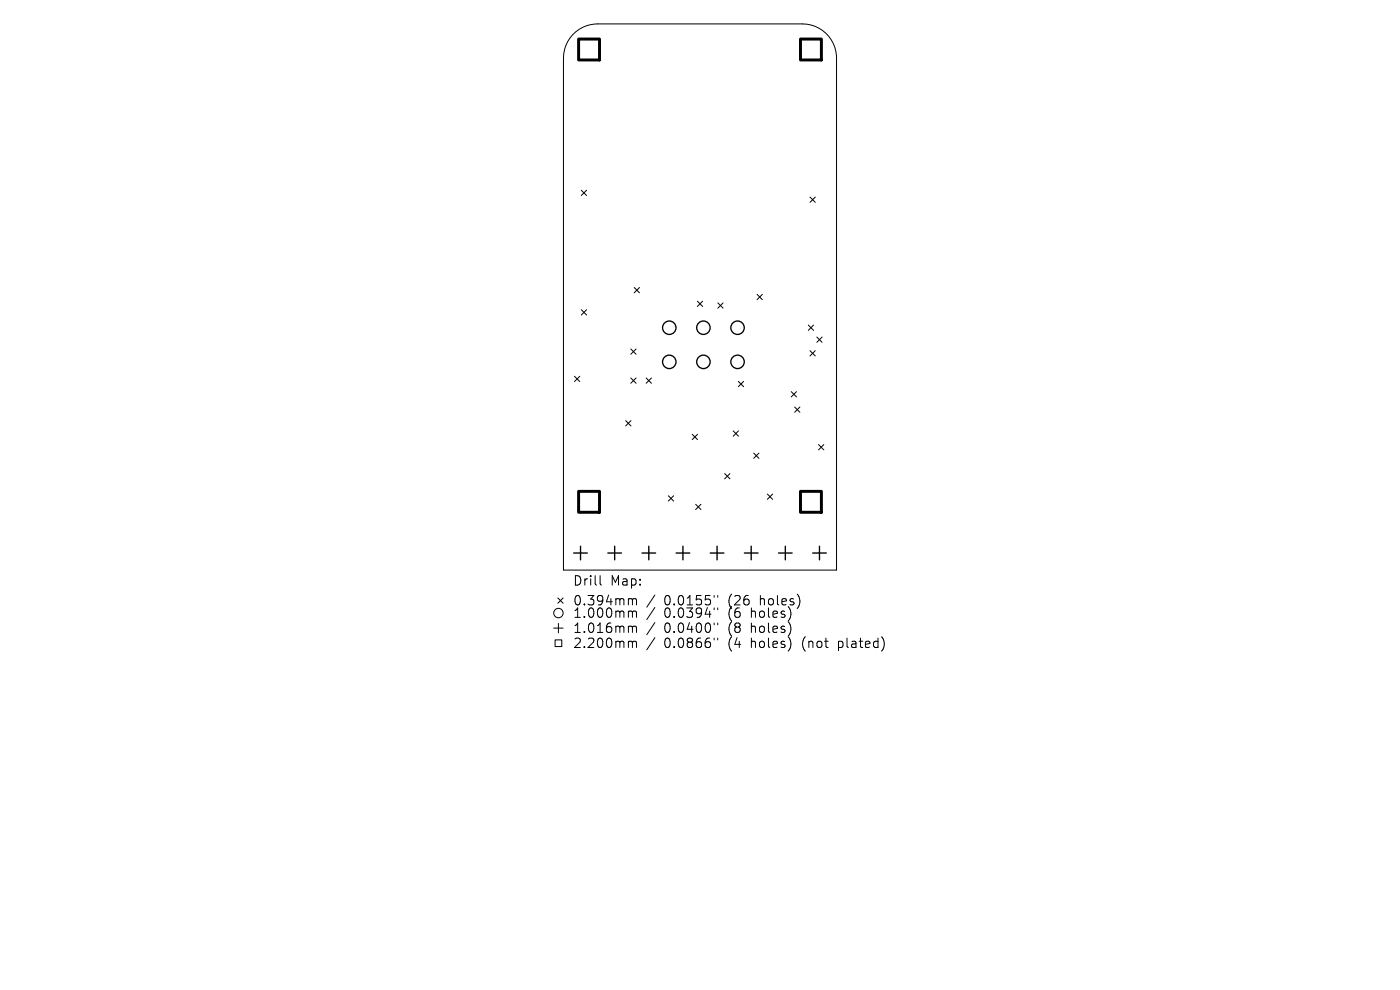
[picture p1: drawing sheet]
<svg xmlns="http://www.w3.org/2000/svg" width="297mm" height="210mm" viewBox="0 0 297 210" stroke-linecap="round" stroke-linejoin="round" font-family="sans-serif">
<defs><g id="words">
<g font-size="2.8">
<text x="121.5" y="124.5">Drill</text>
<text x="129.5" y="124.5">Map:</text>
<text x="121.5" y="128.7">0.394mm</text>
<text x="121.5" y="131.3">1.000mm</text>
<text x="140.9" y="128.7">0.0155&quot;</text>
<text x="140.9" y="131.3">0.0394&quot;</text>
<text x="154.6" y="128.7">(26</text>
<text x="154.6" y="131.3">(6</text>
<text x="159.6" y="131.3">holes)</text>
<text x="161.5" y="128.7">holes)</text>
<text x="121.5" y="134.5">1.016mm</text>
<text x="121.5" y="137.7">2.200mm</text>
<text x="140.9" y="134.5">0.0400&quot;</text>
<text x="140.9" y="137.7">0.0866&quot;</text>
<text x="154.6" y="134.5">(8</text>
<text x="154.6" y="137.7">(4</text>
<text x="159.6" y="134.5">holes)</text>
<text x="159.6" y="137.7">holes)</text>
<text x="170.7" y="137.7">(not</text>
<text x="178.5" y="137.7">plated)</text>
</g>
</g></defs>
<g fill="none" stroke="#000" stroke-width=".21">
<path d="M121.5 7.4a7.2 7.2 0 0 1 5.3-2.3h43.4a7.2 7.2 0 0 1 7.3 7.2v108.6h-58v-108.6a7.2 7.2 0 0 1 2-4.9zM123.3 40.4l1.1 1.1M124.4 40.4l-1.1 1.1M171.8 41.8l1.2 1.1M173 41.8l-1.2 1.1M121.9 79.8l1.1 1.1M123 79.8l-1.1 1.1M123.3 65.7l1.1 1.1M124.4 65.7l-1.1 1.1M133.8 74l1.1 1.1M134.5 61l1.2 1.1M134.9 74l-1.1 1.1"/>
<path d="M135.7 61l-1.2 1.1M147.9 63.9l1.2 1.1M149.1 63.9l-1.2 1.1M152.3 64.3l1.1 1.1M153.4 64.3l-1.1 1.1M160.6 62.4l1.1 1.2M161.7 62.4l-1.1 1.2M171.5 69l1.1 1.1M171.8 74.4l1.2 1.1M172.6 69l-1.1 1.1M173 74.4l-1.2 1.1M173.3 71.5l1.1 1.1"/>
<path d="M174.4 71.5l-1.1 1.1M132.7 89.2l1.2 1.2M133.8 80.2l1.1 1.1M133.9 89.2l-1.2 1.2M134.9 80.2l-1.1 1.1M137.1 80.2l1.1 1.1M138.2 80.2l-1.1 1.1M146.9 92.1l1.1 1.2M148 92.1l-1.1 1.2M155.5 91.4l1.2 1.1M156.6 80.9l1.2 1.1M156.7 91.4l-1.2 1.1"/>
<path d="M157.8 80.9l-1.2 1.1M159.9 96.1l1.1 1.1M161 96.1l-1.1 1.1M167.9 83.1l1.1 1.1M168.6 86.3l1.1 1.2M169 83.1l-1.1 1.1M169.7 86.3l-1.1 1.2M173.6 94.3l1.2 1.1M174.8 94.3l-1.2 1.1M141.8 105.2l1.1 1.1M142.9 105.2l-1.1 1.1M147.6 107l1.1 1.1"/>
<path d="M148.7 107l-1.1 1.1M153.7 100.5l1.2 1.1M154.9 100.5l-1.2 1.1M162.8 104.8l1.1 1.1M163.9 104.8l-1.1 1.1M117.5 133.2h2M117.8 135.7h1.4v1.5h-1.4zM118.3 126.8l1.2 1.2M118.5 132.2v2M119.5 126.8l-1.2 1.2M127.3 122.1v1.7l.3 .3M133.6 127l.5 .1 .1 .2"/>
<path d="M133.6 129.6h.3l.3 .3M133.6 132.8l.5 .1 .1 .2M133.6 136l.5 .1 .1 .2M134.2 127.3l.3-.3 .4 .1 .1 1.2M134.2 127.3v1M134.2 129.9v1.1M134.2 133.1v1.1M134.2 136.3v1.1M134.2 129.9l.3-.3 .4 .1 .1 1.3M134.2 133.1l.3-.3 .4 .1 .1 1.3M134.2 136.3l.3-.3 .4 .1 .1 1.3M138.9 126.2l-1.7 2.6"/>
<path d="M138.9 128.9l-1.7 2.5M138.9 132.1l-1.7 2.5M138.9 135.3l-1.7 2.5M151.5 126.3v.4M151.5 129v.3M151.5 132.2v.3M151.5 135.4v.3M152.3 126.3v.4M152.3 129v.3M152.3 132.2v.3M152.3 135.4v.3"/>
<circle cx="118.5" cy="130" r="1"/>
</g>
<g fill="none" stroke="#000" stroke-width=".29">
<path d="M121.7 117.3h2.9M123.2 115.9v2.9M128.9 117.3h2.9M130.4 115.9v2.9M136.2 117.3h2.9M137.6 115.9v2.9M143.4 117.3h2.9M144.9 115.9v2.9M150.7 117.3h2.9M152.1 115.9v2.9M157.9 117.3h2.9M159.4 115.9v2.9"/>
<path d="M165.2 117.3h2.9M166.6 115.9v2.9M172.4 117.3h2.9M173.8 115.9v2.9"/>
<circle cx="142" cy="76.8" r="1.43"/>
<circle cx="142" cy="69.5" r="1.43"/>
<circle cx="149.2" cy="76.8" r="1.43"/>
<circle cx="149.2" cy="69.5" r="1.43"/>
<circle cx="156.5" cy="76.8" r="1.43"/>
<circle cx="156.5" cy="69.5" r="1.43"/>
</g>
<path d="M122.7 8.3h4.5v4.4h-4.5zM169.8 8.3h4.5v4.4h-4.5zM122.7 104.2h4.5v4.5h-4.5zM169.8 104.2h4.5v4.5h-4.5z" fill="none" stroke="#000" stroke-width=".63"/>
<use href="#words"/>
</svg>
